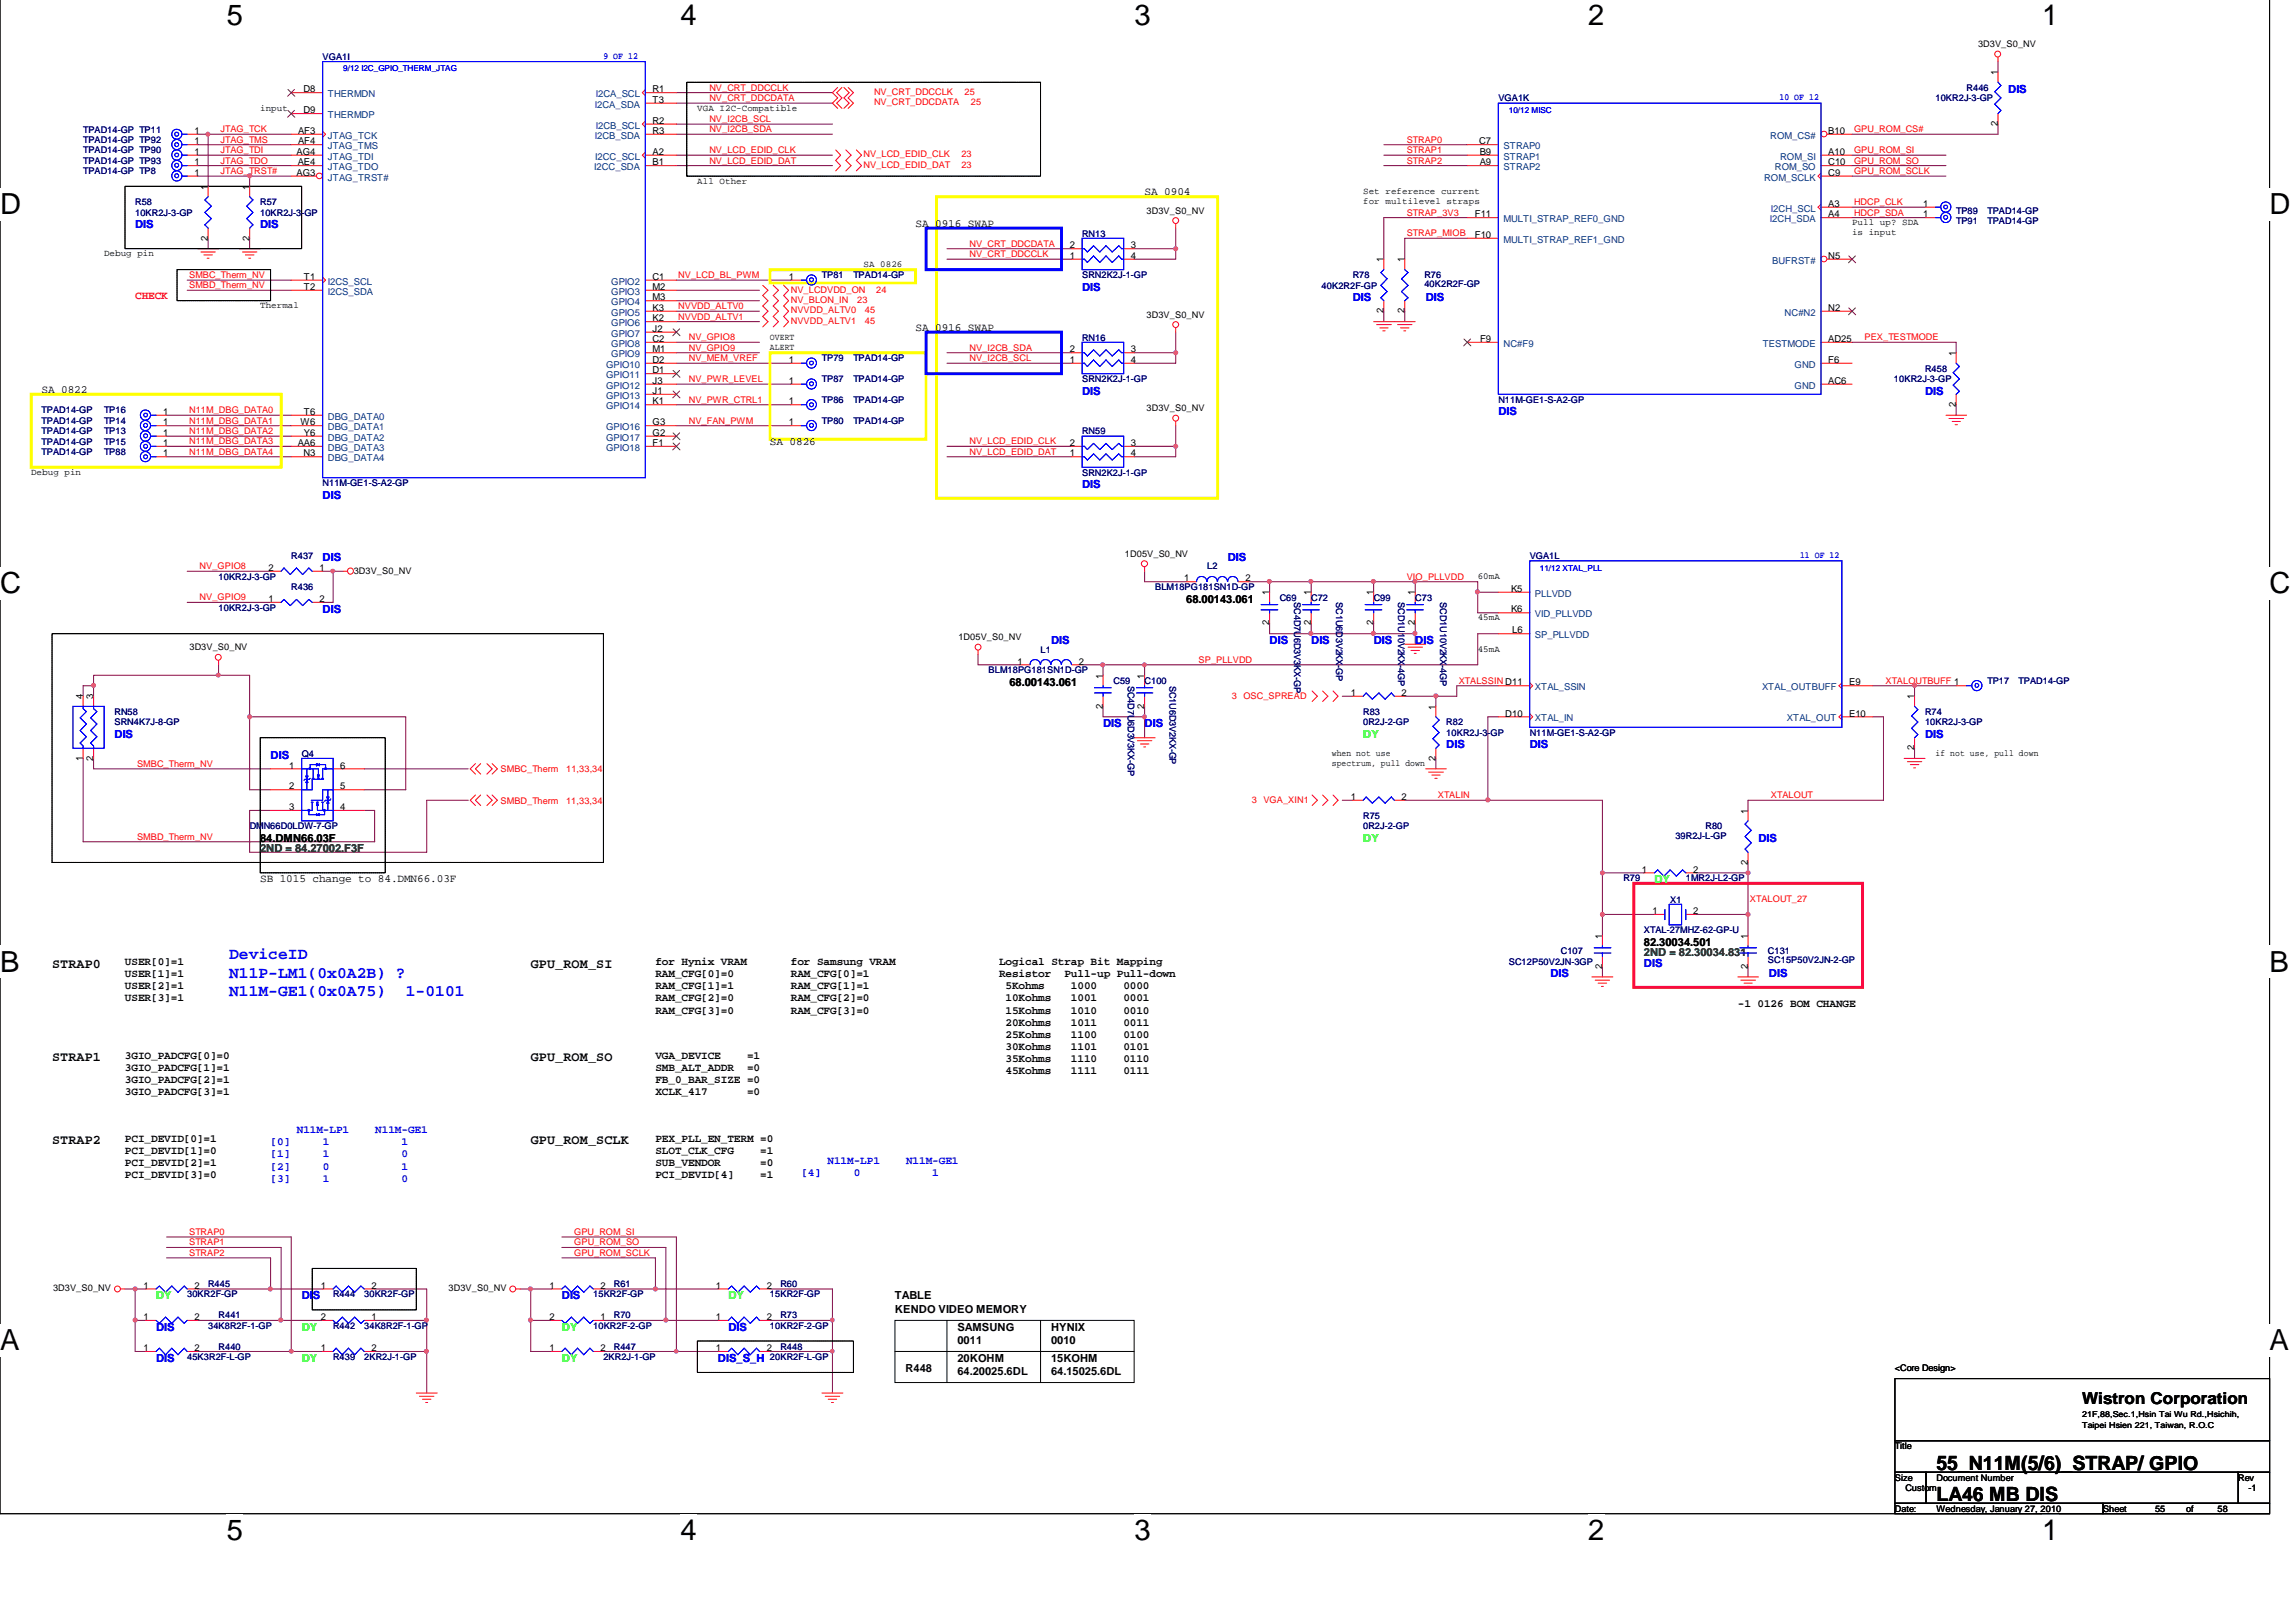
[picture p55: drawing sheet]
<svg xmlns="http://www.w3.org/2000/svg" width="297mm" height="210mm" viewBox="0 0 297 210" stroke-linecap="round" stroke-linejoin="round" font-family="sans-serif">
<defs><g id="words">
<g font-size="3.8">
<text x="29.3" y="3.3">5</text>
<text x="88.1" y="3.3">4</text>
<text x="146.8" y="3.3">3</text>
<text x="205.5" y="3.3">2</text>
<text x="264.2" y="3.3">1</text>
<text x="0" y="27.7">D</text>
<text x="293.6" y="27.7">D</text>
<text x="0" y="76.7">C</text>
<text x="293.6" y="76.7">C</text>
<text x="0" y="125.7">B</text>
<text x="293.6" y="125.7">B</text>
<text x="0" y="174.7">A</text>
<text x="293.6" y="174.7">A</text>
<text x="29.3" y="199.3">5</text>
<text x="88.1" y="199.3">4</text>
<text x="146.8" y="199.3">3</text>
<text x="205.5" y="199.3">2</text>
<text x="264.2" y="199.3">1</text>
</g>
<g font-size="2.5">
<text x="250.5" y="190.2">55_N11M(5/6)_STRAP/ GPIO</text>
<text x="250.5" y="194.2">LA46 MB DIS</text>
</g>
<g font-size="2.1" fill="#00f">
<text x="29.6" y="124.1">DeviceID</text>
<text x="29.6" y="126.5">N11P-LM1(0x0A2B) ?</text>
<text x="29.6" y="128.9">N11M-GE1(0x0A75)</text>
<text x="52.5" y="128.9">1-0101</text>
</g>
<text font-size="2.1" x="269.4" y="181.7">Wistron Corporation</text>
<g font-size="1.7">
<text x="6.7" y="125.2">STRAP0</text>
<text x="68.7" y="125.2">GPU_ROM_SI</text>
<text x="6.7" y="137.3">STRAP1</text>
<text x="68.7" y="137.3">GPU_ROM_SO</text>
<text x="6.7" y="148.1">STRAP2</text>
<text x="68.7" y="148.1">GPU_ROM_SCLK</text>
</g>
<g font-size="1.4" fill="#00f">
<text x="259.8" y="12">DIS</text>
<text x="17.5" y="29.5">DIS</text>
<text x="33.7" y="29.5">DIS</text>
<text x="140" y="37.6">DIS</text>
<text x="175" y="38.9">DIS</text>
<text x="184.4" y="38.9">DIS</text>
<text x="140" y="51.1">DIS</text>
<text x="193.8" y="53.7">DIS</text>
<text x="249" y="51.1">DIS</text>
<text x="41.7" y="64.5">DIS</text>
<text x="140" y="63.2">DIS</text>
<text x="41.7" y="72.6">DIS</text>
<text x="158.8" y="72.6">DIS</text>
<text x="41.7" y="79.3">DIS</text>
<text x="136" y="83.4">DIS</text>
<text x="164.3" y="83.4">DIS</text>
<text x="169.6" y="83.4">DIS</text>
<text x="177.7" y="83.4">DIS</text>
<text x="183.1" y="83.4">DIS</text>
<text x="14.8" y="95.5">DIS</text>
<text x="142.7" y="94.1">DIS</text>
<text x="148.1" y="94.1">DIS</text>
<text x="249" y="95.5">DIS</text>
<text x="35" y="98.2">DIS</text>
<text x="187.1" y="96.8">DIS</text>
<text x="197.9" y="96.8">DIS</text>
<text x="227.5" y="108.9">DIS</text>
<text x="212.7" y="125.1">DIS</text>
<text x="200.6" y="126.4">DIS</text>
<text x="228.9" y="126.4">DIS</text>
<text x="35" y="148.2">[0]</text>
<text x="35" y="149.8">[1]</text>
<text x="38.4" y="146.7">N11M-LP1</text>
<text x="41.8" y="148.2">1</text>
<text x="41.8" y="149.8">1</text>
<text x="48.6" y="146.7">N11M-GE1</text>
<text x="51.9" y="148.2">1</text>
<text x="51.9" y="149.8">0</text>
<text x="35" y="151.4">[2]</text>
<text x="35" y="152.9">[3]</text>
<text x="41.8" y="151.4">0</text>
<text x="41.8" y="152.9">1</text>
<text x="51.9" y="151.4">1</text>
<text x="51.9" y="152.9">0</text>
<text x="103.7" y="152.2">[4]</text>
<text x="107.1" y="150.7">N11M-LP1</text>
<text x="110.4" y="152.2">0</text>
<text x="117.2" y="150.7">N11M-GE1</text>
<text x="120.6" y="152.2">1</text>
<text x="20.2" y="172.2">DIS</text>
<text x="39" y="168.2">DIS</text>
<text x="72.7" y="168.2">DIS</text>
<text x="94.2" y="172.2">DIS</text>
<text x="20.2" y="176.2">DIS</text>
<text x="92.9" y="176.2">DIS_S_H</text>
</g>
<g font-size="1.4">
<text x="118.4" y="29.4">SA 0916 SWAP</text>
<text x="148.1" y="25.3">SA 0904</text>
<text x="118.4" y="42.8">SA 0916 SWAP</text>
<text x="5.4" y="50.9">SA 0822</text>
<text x="99.6" y="57.6">SA 0826</text>
<text x="153.5" y="78">68.00143.061</text>
<text x="130.6" y="88.7">68.00143.061</text>
<text x="33.7" y="108.9">84.DMN66.03F</text>
<text x="33.7" y="114.1">SB 1015 change to 84.DMN66.03F</text>
<text x="16.2" y="124.9">USER[0]=1</text>
<text x="84.8" y="124.9">for Hynix VRAM</text>
<text x="102.3" y="124.9">for Samsung VRAM</text>
<text x="129.2" y="124.9">Logical Strap Bit Mapping</text>
<text x="212.7" y="122.4">82.30034.501</text>
<text x="16.2" y="126.5">USER[1]=1</text>
<text x="16.2" y="128">USER[2]=1</text>
<text x="16.2" y="129.6">USER[3]=1</text>
<text x="84.8" y="126.5">RAM_CFG[0]=0</text>
<text x="84.8" y="128">RAM_CFG[1]=1</text>
<text x="84.8" y="129.6">RAM_CFG[2]=0</text>
<text x="84.8" y="131.2">RAM_CFG[3]=0</text>
<text x="102.3" y="126.5">RAM_CFG[0]=1</text>
<text x="102.3" y="128">RAM_CFG[1]=1</text>
<text x="102.3" y="129.6">RAM_CFG[2]=0</text>
<text x="102.3" y="131.2">RAM_CFG[3]=0</text>
<text x="129.2" y="126.5">Resistor</text>
<text x="130.1" y="128">5Kohms</text>
<text x="130.1" y="129.6">10Kohms</text>
<text x="130.1" y="131.2">15Kohms</text>
<text x="137.7" y="126.5">Pull-up Pull-down</text>
<text x="138.6" y="128">1000</text>
<text x="138.6" y="129.6">1001</text>
<text x="138.6" y="131.2">1010</text>
<text x="145.3" y="128">0000</text>
<text x="145.3" y="129.6">0001</text>
<text x="145.3" y="131.2">0010</text>
<text x="224.8" y="130.3">-1 0126 BOM CHANGE</text>
<text x="16.2" y="137">3GIO_PADCFG[0]=0</text>
<text x="84.8" y="137">VGA_DEVICE</text>
<text x="96.6" y="137">=1</text>
<text x="130.1" y="132.7">20Kohms</text>
<text x="130.1" y="134.3">25Kohms</text>
<text x="130.1" y="135.9">30Kohms</text>
<text x="130.1" y="137.4">35Kohms</text>
<text x="138.6" y="132.7">1011</text>
<text x="138.6" y="134.3">1100</text>
<text x="138.6" y="135.9">1101</text>
<text x="138.6" y="137.4">1110</text>
<text x="145.3" y="132.7">0011</text>
<text x="145.3" y="134.3">0100</text>
<text x="145.3" y="135.9">0101</text>
<text x="145.3" y="137.4">0110</text>
<text x="16.2" y="138.6">3GIO_PADCFG[1]=1</text>
<text x="16.2" y="140.1">3GIO_PADCFG[2]=1</text>
<text x="16.2" y="141.7">3GIO_PADCFG[3]=1</text>
<text x="84.8" y="138.6">SMB_ALT_ADDR</text>
<text x="84.8" y="140.1">FB_0_BAR_SIZE =0</text>
<text x="84.8" y="141.7">XCLK_417</text>
<text x="96.6" y="138.6">=0</text>
<text x="96.6" y="141.7">=0</text>
<text x="130.1" y="139">45Kohms</text>
<text x="138.6" y="139">1111</text>
<text x="145.3" y="139">0111</text>
<text x="16.2" y="147.8">PCI_DEVID[0]=1</text>
<text x="16.2" y="149.3">PCI_DEVID[1]=0</text>
<text x="84.8" y="147.8">PEX_PLL_EN_TERM =0</text>
<text x="84.8" y="149.3">SLOT_CLK_CFG</text>
<text x="98.3" y="149.3">=1</text>
<text x="16.2" y="150.9">PCI_DEVID[2]=1</text>
<text x="16.2" y="152.5">PCI_DEVID[3]=0</text>
<text x="84.8" y="150.9">SUB_VENDOR</text>
<text x="84.8" y="152.5">PCI_DEVID[4]</text>
<text x="98.3" y="150.9">=0</text>
<text x="98.3" y="152.5">=1</text>
<text x="115.8" y="168.2">TABLE</text>
<text x="115.8" y="169.9">KENDO VIDEO MEMORY</text>
<text x="123.9" y="172.2">SAMSUNG</text>
<text x="123.9" y="174">0011</text>
<text x="136" y="172.2">HYNIX</text>
<text x="136" y="174">0010</text>
<text x="117.1" y="177.6">R448</text>
<text x="123.9" y="176.2">20KOHM</text>
<text x="123.9" y="178">64.20025.6DL</text>
<text x="136" y="176.2">15KOHM</text>
<text x="136" y="178">64.15025.6DL</text>
</g>
<text font-size="1.4" fill="#f00" x="17.5" y="38.7">CHECK</text>
<g font-size="1.4" fill="#0f0">
<text x="176.4" y="95.5">DY</text>
<text x="176.4" y="108.9">DY</text>
<text x="214" y="114.3">DY</text>
<text x="20.2" y="168.2">DY</text>
<text x="39" y="172.2">DY</text>
<text x="72.7" y="172.2">DY</text>
<text x="94.2" y="168.2">DY</text>
<text x="39" y="176.2">DY</text>
<text x="72.7" y="176.2">DY</text>
</g>
<g font-size="1.4" fill="#008000">
<text x="33.7" y="110.3">2ND = 84.27002.F3F</text>
<text x="212.7" y="123.8">2ND = 82.30034.831</text>
</g>
<g font-size="1.2">
<text x="39.2" y="12">D8</text>
<text x="84.4" y="12">R1</text>
<text x="255.9" y="6.1">3D3V_S0_NV</text>
<text x="258.4" y="9.7" transform="rotate(-90 258.4 9.7)">1</text>
<text x="25.1" y="17.3">1</text>
<text x="33.7" y="14.3">input</text>
<text x="38.6" y="17.3">AF3</text>
<text x="39.2" y="14.7">D9</text>
<text x="84.4" y="17.3">R3</text>
<text x="84.4" y="16">R2</text>
<text x="84.4" y="13.3">T3</text>
<text x="90.2" y="14.3">VGA I2C-Compatible</text>
<text x="236.5" y="17.3">B10</text>
<text x="258.4" y="16.3" transform="rotate(-90 258.4 16.3)">2</text>
<text x="25.1" y="18.7">1</text>
<text x="25.1" y="20">1</text>
<text x="25.1" y="21.4">1</text>
<text x="25.1" y="22.7">1</text>
<text x="38.4" y="22.7">AG3</text>
<text x="38.4" y="20">AG4</text>
<text x="38.5" y="21.4">AE4</text>
<text x="38.6" y="18.7">AF4</text>
<text x="84.4" y="21.4">B1</text>
<text x="84.4" y="20">A2</text>
<text x="90.2" y="23.8">All Other</text>
<text x="191.3" y="18.7">C7</text>
<text x="191.4" y="21.4">A9</text>
<text x="191.4" y="20">B9</text>
<text x="236.5" y="22.7">C9</text>
<text x="236.5" y="21.4">C10</text>
<text x="236.5" y="20">A10</text>
<text x="26.9" y="24.5" transform="rotate(-90 26.9 24.5)">1</text>
<text x="32.3" y="24.5" transform="rotate(-90 32.3 24.5)">1</text>
<text x="148.3" y="27.7">3D3V_S0_NV</text>
<text x="176.4" y="25.1">Set reference current</text>
<text x="176.4" y="26.4">for multilevel straps</text>
<text x="190.8" y="28.1">F11</text>
<text x="236.5" y="28.1">A4</text>
<text x="236.5" y="26.8">A3</text>
<text x="239.6" y="29.1">Pull up? SDA</text>
<text x="248.8" y="28.1">1</text>
<text x="248.8" y="26.8">1</text>
<text x="13.5" y="33.2">Debug pin</text>
<text x="26.9" y="31.1" transform="rotate(-90 26.9 31.1)">2</text>
<text x="32.3" y="31.1" transform="rotate(-90 32.3 31.1)">2</text>
<text x="111.7" y="34.5">SA 0826</text>
<text x="138.4" y="33.5">1</text>
<text x="138.4" y="32.1">2</text>
<text x="146.3" y="32.1">3</text>
<text x="146.3" y="33.5">4</text>
<text x="179" y="34" transform="rotate(-90 179 34)">1</text>
<text x="181.7" y="34" transform="rotate(-90 181.7 34)">1</text>
<text x="190.8" y="30.8">F10</text>
<text x="236.5" y="33.5">N5</text>
<text x="239.6" y="30.5">is input</text>
<text x="33.7" y="39.9">Thermal</text>
<text x="39.3" y="37.5">T2</text>
<text x="39.3" y="36.2">T1</text>
<text x="84.4" y="41.6">K2</text>
<text x="84.4" y="40.2">K3</text>
<text x="84.4" y="38.9">M3</text>
<text x="84.4" y="37.5">M2</text>
<text x="84.4" y="36.2">C1</text>
<text x="102.1" y="36.2">1</text>
<text x="148.3" y="41.1">3D3V_S0_NV</text>
<text x="179" y="40.5" transform="rotate(-90 179 40.5)">2</text>
<text x="181.7" y="40.5" transform="rotate(-90 181.7 40.5)">2</text>
<text x="236.5" y="40.2">N2</text>
<text x="84.4" y="47">D2</text>
<text x="84.4" y="45.6">M1</text>
<text x="84.4" y="44.3">C2</text>
<text x="84.4" y="42.9">J2</text>
<text x="99.6" y="44">OVERT</text>
<text x="99.6" y="45.3">ALERT</text>
<text x="102.1" y="47">1</text>
<text x="138.4" y="47">1</text>
<text x="138.4" y="45.6">2</text>
<text x="146.3" y="45.6">3</text>
<text x="146.3" y="47">4</text>
<text x="191.5" y="44.3">F9</text>
<text x="236.5" y="47">F6</text>
<text x="236.5" y="44.3">AD25</text>
<text x="253" y="46.1" transform="rotate(-90 253 46.1)">1</text>
<text x="21.1" y="53.7">1</text>
<text x="39.3" y="53.7">T6</text>
<text x="84.4" y="52.3">K1</text>
<text x="84.4" y="51">J1</text>
<text x="84.4" y="49.7">J3</text>
<text x="84.4" y="48.3">D1</text>
<text x="102.1" y="52.3">1</text>
<text x="102.1" y="49.7">1</text>
<text x="148.3" y="53.2">3D3V_S0_NV</text>
<text x="236.5" y="49.7">AC6</text>
<text x="253" y="52.6" transform="rotate(-90 253 52.6)">2</text>
<text x="21.1" y="59.1">1</text>
<text x="21.1" y="57.7">1</text>
<text x="21.1" y="56.4">1</text>
<text x="21.1" y="55">1</text>
<text x="38.5" y="57.7">AA6</text>
<text x="38.9" y="55">W6</text>
<text x="39.2" y="59.1">N3</text>
<text x="39.3" y="56.4">Y6</text>
<text x="84.4" y="57.7">F1</text>
<text x="84.4" y="56.4">G2</text>
<text x="84.4" y="55">G3</text>
<text x="102.1" y="55">1</text>
<text x="138.4" y="59.1">1</text>
<text x="138.4" y="57.7">2</text>
<text x="146.3" y="57.7">3</text>
<text x="146.3" y="59.1">4</text>
<text x="4" y="61.4">Debug pin</text>
<text x="34.8" y="77.9">1</text>
<text x="34.8" y="73.9">2</text>
<text x="41.3" y="77.9">2</text>
<text x="41.3" y="73.9">1</text>
<text x="45.8" y="74.2">3D3V_S0_NV</text>
<text x="145.5" y="72.1">1D05V_S0_NV</text>
<text x="153.2" y="75.2">1</text>
<text x="161.1" y="75.2">2</text>
<text x="164.2" y="77" transform="rotate(-90 164.2 77)">1</text>
<text x="169.6" y="77" transform="rotate(-90 169.6 77)">1</text>
<text x="177.7" y="77" transform="rotate(-90 177.7 77)">1</text>
<text x="183" y="77" transform="rotate(-90 183 77)">1</text>
<text x="191.2" y="74.9">60mA</text>
<text x="195.5" y="76.6">K5</text>
<text x="124" y="82.8">1D05V_S0_NV</text>
<text x="164.2" y="80.9" transform="rotate(-90 164.2 80.9)">2</text>
<text x="169.6" y="80.9" transform="rotate(-90 169.6 80.9)">2</text>
<text x="177.7" y="80.9" transform="rotate(-90 177.7 80.9)">2</text>
<text x="183" y="80.9" transform="rotate(-90 183 80.9)">2</text>
<text x="191.2" y="80.3">45mA</text>
<text x="195.5" y="79.3">K6</text>
<text x="195.6" y="82">L6</text>
<text x="24.5" y="84.2">3D3V_S0_NV</text>
<text x="131.7" y="86">1</text>
<text x="139.6" y="86">2</text>
<text x="142.7" y="87.8" transform="rotate(-90 142.7 87.8)">1</text>
<text x="148" y="87.8" transform="rotate(-90 148 87.8)">1</text>
<text x="191.2" y="84.3">45mA</text>
<text x="239.2" y="88.7">E9</text>
<text x="10.7" y="90.5" transform="rotate(-90 10.7 90.5)">4</text>
<text x="12.1" y="90.5" transform="rotate(-90 12.1 90.5)">3</text>
<text x="142.7" y="91.7" transform="rotate(-90 142.7 91.7)">2</text>
<text x="148" y="91.7" transform="rotate(-90 148 91.7)">2</text>
<text x="174.8" y="90.1">1</text>
<text x="181.3" y="90.1">2</text>
<text x="185.7" y="91.8" transform="rotate(-90 185.7 91.8)">1</text>
<text x="194.7" y="92.7">D10</text>
<text x="239.2" y="92.7">E10</text>
<text x="247.6" y="90.5" transform="rotate(-90 247.6 90.5)">1</text>
<text x="10.7" y="98.4" transform="rotate(-90 10.7 98.4)">1</text>
<text x="12.1" y="98.4" transform="rotate(-90 12.1 98.4)">2</text>
<text x="37.4" y="99.5">1</text>
<text x="44" y="99.5">6</text>
<text x="172.3" y="97.8">when not use</text>
<text x="172.3" y="99.1">spectrum, pull down</text>
<text x="185.7" y="98.4" transform="rotate(-90 185.7 98.4)">2</text>
<text x="247.6" y="97.1" transform="rotate(-90 247.6 97.1)">2</text>
<text x="250.4" y="97.8">if not use, pull down</text>
<text x="37.4" y="102.2">2</text>
<text x="37.4" y="104.8">3</text>
<text x="44" y="104.8">4</text>
<text x="44" y="102.2">5</text>
<text x="174.8" y="103.5">1</text>
<text x="181.3" y="103.5">2</text>
<text x="226.1" y="105.3" transform="rotate(-90 226.1 105.3)">1</text>
<text x="212.4" y="112.9">1</text>
<text x="219" y="112.9">2</text>
<text x="226.1" y="111.9" transform="rotate(-90 226.1 111.9)">2</text>
<text x="213.8" y="118.3">1</text>
<text x="219" y="118.3">2</text>
<text x="207.3" y="125.4" transform="rotate(-90 207.3 125.4)">2</text>
<text x="207.3" y="121.5" transform="rotate(-90 207.3 121.5)">1</text>
<text x="226.1" y="125.4" transform="rotate(-90 226.1 125.4)">2</text>
<text x="226.1" y="121.5" transform="rotate(-90 226.1 121.5)">1</text>
<text x="6.9" y="167.1">3D3V_S0_NV</text>
<text x="18.6" y="166.8">1</text>
<text x="25.1" y="166.8">2</text>
<text x="41.5" y="166.8">1</text>
<text x="48" y="166.8">2</text>
<text x="58" y="167.1">3D3V_S0_NV</text>
<text x="71.1" y="166.8">1</text>
<text x="77.7" y="166.8">2</text>
<text x="92.6" y="166.8">1</text>
<text x="99.2" y="166.8">2</text>
<text x="18.6" y="170.8">1</text>
<text x="25.1" y="170.8">2</text>
<text x="41.5" y="170.8">2</text>
<text x="48" y="170.8">1</text>
<text x="71.1" y="170.8">2</text>
<text x="77.7" y="170.8">1</text>
<text x="92.6" y="170.8">1</text>
<text x="99.2" y="170.8">2</text>
<text x="18.6" y="174.9">1</text>
<text x="25.1" y="174.9">2</text>
<text x="41.5" y="174.9">1</text>
<text x="48" y="174.9">2</text>
<text x="71.1" y="174.9">1</text>
<text x="77.7" y="174.9">2</text>
<text x="92.6" y="174.9">1</text>
<text x="99.2" y="174.9">2</text>
<text x="245.2" y="177.5">&lt;Core Design&gt;</text>
<text x="245.2" y="187.6">Title</text>
<text x="245.2" y="191.6">Size</text>
<text x="250.5" y="191.6">Document Number</text>
<text x="289.6" y="191.6">Rev</text>
<text x="245.2" y="195.6">Date:</text>
<text x="246.5" y="193">Custom</text>
<text x="250.5" y="195.6">Wednesday, January 27, 2010</text>
<text x="272.1" y="195.6">Sheet</text>
<text x="278.8" y="195.6">55</text>
<text x="282.8" y="195.6">of</text>
<text x="286.9" y="195.6">58</text>
<text x="290.9" y="193">-1</text>
</g>
<g font-size="1.2" fill="#000080">
<text x="41.7" y="7.7">VGA1I</text>
<text x="254.4" y="11.7">R446</text>
<text x="10.8" y="17.2">TPAD14-GP TP11</text>
<text x="193.8" y="13.1">VGA1K</text>
<text x="250.4" y="13.1">10KR2J-3-GP</text>
<text x="10.8" y="18.5">TPAD14-GP TP92</text>
<text x="10.8" y="19.8">TPAD14-GP TP90</text>
<text x="10.8" y="21.2">TPAD14-GP TP93</text>
<text x="10.8" y="22.5">TPAD14-GP TP8</text>
<text x="17.5" y="26.6">R58</text>
<text x="17.5" y="27.9">10KR2J-3-GP</text>
<text x="33.7" y="26.6">R57</text>
<text x="33.7" y="27.9">10KR2J-3-GP</text>
<text x="253.1" y="29">TP91</text>
<text x="253.1" y="27.7">TP89</text>
<text x="257.1" y="29">TPAD14-GP</text>
<text x="257.1" y="27.7">TPAD14-GP</text>
<text x="106.3" y="36">TP81</text>
<text x="110.4" y="36">TPAD14-GP</text>
<text x="140" y="30.6">RN13</text>
<text x="140" y="36">SRN2K2J-1-GP</text>
<text x="175" y="36">R78</text>
<text x="184.3" y="36">R76</text>
<text x="171" y="37.4">40K2R2F-GP</text>
<text x="184.3" y="37.2">40K2R2F-GP</text>
<text x="106.3" y="46.8">TP79</text>
<text x="110.4" y="46.8">TPAD14-GP</text>
<text x="140" y="44.1">RN16</text>
<text x="5.4" y="53.5">TPAD14-GP</text>
<text x="13.5" y="53.5">TP16</text>
<text x="106.3" y="52.1">TP86</text>
<text x="106.3" y="49.5">TP87</text>
<text x="110.4" y="52.1">TPAD14-GP</text>
<text x="110.4" y="49.5">TPAD14-GP</text>
<text x="140" y="49.5">SRN2K2J-1-GP</text>
<text x="193.8" y="52.1">N11M-GE1-S-A2-GP</text>
<text x="245" y="49.5">10KR2J-3-GP</text>
<text x="249" y="48.1">R458</text>
<text x="5.4" y="58.9">TPAD14-GP</text>
<text x="5.4" y="57.5">TPAD14-GP</text>
<text x="5.4" y="56.2">TPAD14-GP</text>
<text x="5.4" y="54.8">TPAD14-GP</text>
<text x="13.5" y="58.9">TP88</text>
<text x="13.5" y="57.5">TP15</text>
<text x="13.5" y="56.2">TP13</text>
<text x="13.5" y="54.8">TP14</text>
<text x="106.3" y="54.8">TP80</text>
<text x="110.4" y="54.8">TPAD14-GP</text>
<text x="140" y="56.2">RN59</text>
<text x="41.7" y="62.9">N11M-GE1-S-A2-GP</text>
<text x="140" y="61.6">SRN2K2J-1-GP</text>
<text x="28.3" y="75">10KR2J-3-GP</text>
<text x="37.7" y="76.4">R436</text>
<text x="37.7" y="72.3">R437</text>
<text x="149.4" y="76.4">BLM18PG181SN1D-GP</text>
<text x="156.2" y="73.7">L2</text>
<text x="165.6" y="77.7">C69</text>
<text x="167.4" y="77.9" transform="rotate(90 167.4 77.9)">SC4D7U6D3V3KX-GP</text>
<text x="169.6" y="77.7">C72</text>
<text x="172.8" y="77.9" transform="rotate(90 172.8 77.9)">SC1U6D3V2KX</text>
<text x="177.7" y="77.7">C99</text>
<text x="180.9" y="77.9" transform="rotate(90 180.9 77.9)">SCD1U10V2KX</text>
<text x="183.1" y="77.7">C73</text>
<text x="186.3" y="77.9" transform="rotate(90 186.3 77.9)">SCD1U10V2KX</text>
<text x="197.9" y="72.3">VGA1L</text>
<text x="28.3" y="79.1">10KR2J-3-GP</text>
<text x="127.9" y="87.1">BLM18PG181SN1D-GP</text>
<text x="134.6" y="84.5">L1</text>
<text x="144.1" y="88.5">C59</text>
<text x="145.9" y="88.7" transform="rotate(90 145.9 88.7)">SC4D7U6D3V3KX-GP</text>
<text x="148.1" y="88.5">C100</text>
<text x="151.3" y="88.7" transform="rotate(90 151.3 88.7)">SC1U6D3V2KX-GP</text>
<text x="172.8" y="86.1" transform="rotate(90 172.8 86.1)">-GP</text>
<text x="180.9" y="86.1" transform="rotate(90 180.9 86.1)">-4GP</text>
<text x="186.3" y="86.1" transform="rotate(90 186.3 86.1)">-4GP</text>
<text x="257.1" y="88.5">TP17</text>
<text x="261.2" y="88.5">TPAD14-GP</text>
<text x="14.8" y="92.5">RN58</text>
<text x="14.8" y="93.9">SRN4K7J-8-GP</text>
<text x="176.4" y="92.5">R83</text>
<text x="176.4" y="93.9">0R2J-2-GP</text>
<text x="187.1" y="93.9">R82</text>
<text x="187.1" y="95.2">10KR2J-3-GP</text>
<text x="197.9" y="95.2">N11M-GE1-S-A2-GP</text>
<text x="249" y="92.5">R74</text>
<text x="249" y="93.9">10KR2J-3-GP</text>
<text x="39" y="97.9">Q4</text>
<text x="32.3" y="107.3">DMN66D0LDW-7-GP</text>
<text x="176.4" y="106">R75</text>
<text x="176.4" y="107.3">0R2J-2-GP</text>
<text x="220.6" y="107.3">R80</text>
<text x="216.7" y="108.6">39R2J-L-GP</text>
<text x="210" y="114.1">R79</text>
<text x="216.1" y="116.9">X1</text>
<text x="218.1" y="114.1">1MR2J-L2-GP</text>
<text x="195.2" y="124.9">SC12P50V2JN-3GP</text>
<text x="201.9" y="123.5">C107</text>
<text x="212.7" y="120.8">XTAL-27MHZ-62-GP-U</text>
<text x="228.7" y="123.5">C131</text>
<text x="228.7" y="124.7">SC15P50V2JN-2-GP</text>
<text x="24.2" y="167.9">30KR2F-GP</text>
<text x="26.9" y="166.6">R445</text>
<text x="43.1" y="167.9">R444</text>
<text x="47.1" y="167.9">30KR2F-GP</text>
<text x="76.8" y="167.9">15KR2F-GP</text>
<text x="79.4" y="166.6">R61</text>
<text x="99.6" y="167.9">15KR2F-GP</text>
<text x="101" y="166.6">R60</text>
<text x="26.9" y="172">34K8R2F-1-GP</text>
<text x="28.3" y="170.6">R441</text>
<text x="43.1" y="172">R442</text>
<text x="47.1" y="172">34K8R2F-1-GP</text>
<text x="76.8" y="172">10KR2F-2-GP</text>
<text x="79.4" y="170.6">R70</text>
<text x="99.6" y="172">10KR2F-2-GP</text>
<text x="101" y="170.6">R73</text>
<text x="24.2" y="176">45K3R2F-L-GP</text>
<text x="28.3" y="174.6">R440</text>
<text x="43.1" y="176">R439</text>
<text x="47.1" y="176">2KR2J-1-GP</text>
<text x="78.1" y="176">2KR2J-1-GP</text>
<text x="79.4" y="174.6">R447</text>
<text x="99.6" y="176">20KR2F-L-GP</text>
<text x="101" y="174.6">R448</text>
</g>
<g font-size="1.2" fill="#00f">
<text x="78.1" y="7.6">9 OF 12</text>
<text x="230.2" y="13">10 OF 12</text>
<text x="232.9" y="72.2">11 OF 12</text>
</g>
<g font-size="1.2" fill="#f00">
<text x="91.8" y="11.7">NV_CRT_DDCCLK</text>
<text x="28.5" y="17.1">JTAG_TCK</text>
<text x="91.8" y="13.1">NV_CRT_DDCDATA</text>
<text x="91.8" y="15.8">NV_I2CB_SCL</text>
<text x="91.8" y="17.1">NV_I2CB_SDA</text>
<text x="113.1" y="13.6">NV_CRT_DDCDATA</text>
<text x="113.1" y="12.3">NV_CRT_DDCCLK</text>
<text x="124.8" y="12.3">25</text>
<text x="125.6" y="13.6">25</text>
<text x="239.9" y="17.1">GPU_ROM_CS#</text>
<text x="28.5" y="22.5">JTAG_TRST#</text>
<text x="28.5" y="18.5">JTAG_TMS</text>
<text x="28.5" y="19.8">JTAG_TDI</text>
<text x="28.5" y="21.2">JTAG_TDO</text>
<text x="91.8" y="19.8">NV_LCD_EDID_CLK</text>
<text x="91.8" y="21.2">NV_LCD_EDID_DAT</text>
<text x="111.7" y="20.4">NV_LCD_EDID_CLK</text>
<text x="111.7" y="21.7">NV_LCD_EDID_DAT</text>
<text x="124.4" y="20.4">23</text>
<text x="124.4" y="21.7">23</text>
<text x="182" y="18.5">STRAP0</text>
<text x="182" y="19.8">STRAP1</text>
<text x="182" y="21.2">STRAP2</text>
<text x="239.9" y="21.2">GPU_ROM_SO</text>
<text x="239.9" y="22.5">GPU_ROM_SCLK</text>
<text x="239.9" y="19.8">GPU_ROM_SI</text>
<text x="182" y="27.9">STRAP_3V3</text>
<text x="239.9" y="27.9">HDCP_SDA</text>
<text x="239.9" y="26.6">HDCP_CLK</text>
<text x="24.5" y="36">SMBC_Therm_NV</text>
<text x="87.8" y="36">NV_LCD_BL_PWM</text>
<text x="125.4" y="33.3">NV_CRT_DDCCLK</text>
<text x="125.4" y="31.9">NV_CRT_DDCDATA</text>
<text x="182" y="30.6">STRAP_MIOB</text>
<text x="24.5" y="37.3">SMBD_Therm_NV</text>
<text x="87.8" y="40">NVVDD_ALTV0</text>
<text x="87.8" y="41.4">NVVDD_ALTV1</text>
<text x="102.3" y="37.9">NV_LCDVDD_ON</text>
<text x="102.3" y="39.2">NV_BLON_IN</text>
<text x="102.3" y="40.6">NVVDD_ALTV0</text>
<text x="102.3" y="41.9">NVVDD_ALTV1</text>
<text x="110.9" y="39.2">23</text>
<text x="111.9" y="40.6">45</text>
<text x="111.9" y="41.9">45</text>
<text x="113.4" y="37.9">24</text>
<text x="89.1" y="45.4">NV_GPIO9</text>
<text x="89.1" y="46.8">NV_MEM_VREF</text>
<text x="89.1" y="44">NV_GPIO8</text>
<text x="125.4" y="46.8">NV_I2CB_SCL</text>
<text x="125.4" y="45.4">NV_I2CB_SDA</text>
<text x="241.2" y="44">PEX_TESTMODE</text>
<text x="24.5" y="53.5">N11M_DBG_DATA0</text>
<text x="89.1" y="49.5">NV_PWR_LEVEL</text>
<text x="89.1" y="52.1">NV_PWR_CTRL1</text>
<text x="24.5" y="54.8">N11M_DBG_DATA1</text>
<text x="24.5" y="56.2">N11M_DBG_DATA2</text>
<text x="24.5" y="57.5">N11M_DBG_DATA3</text>
<text x="24.5" y="58.9">N11M_DBG_DATA4</text>
<text x="89.1" y="54.8">NV_FAN_PWM</text>
<text x="125.4" y="57.5">NV_LCD_EDID_CLK</text>
<text x="125.4" y="58.9">NV_LCD_EDID_DAT</text>
<text x="25.8" y="77.7">NV_GPIO9</text>
<text x="25.8" y="73.7">NV_GPIO8</text>
<text x="182" y="75">VIO_PLLVDD</text>
<text x="155.1" y="85.8">SP_PLLVDD</text>
<text x="188.7" y="88.5">XTALSSIN D11</text>
<text x="243.9" y="88.5">XTALOUTBUFF 1</text>
<text x="159.4" y="90.4">3 OSC_SPREAD</text>
<text x="17.7" y="99.2">SMBC_Therm_NV</text>
<text x="64.8" y="99.9">SMBC_Therm</text>
<text x="73.2" y="99.9">11,33,34</text>
<text x="64.8" y="104">SMBD_Therm</text>
<text x="73.2" y="104">11,33,34</text>
<text x="162" y="103.9">3 VGA_XIN1</text>
<text x="186" y="103.3">XTALIN</text>
<text x="229.1" y="103.3">XTALOUT</text>
<text x="17.7" y="108.7">SMBD_Therm_NV</text>
<text x="226.4" y="116.8">XTALOUT_27</text>
<text x="24.5" y="161.2">STRAP1</text>
<text x="24.5" y="159.8">STRAP0</text>
<text x="74.3" y="161.2">GPU_ROM_SO</text>
<text x="74.3" y="159.8">GPU_ROM_SI</text>
<text x="24.5" y="162.5">STRAP2</text>
<text x="74.3" y="162.5">GPU_ROM_SCLK</text>
</g>
<g font-size="1.2" fill="#004080">
<text x="42.4" y="18">JTAG_TCK</text>
<text x="42.4" y="15.3">THERMDP</text>
<text x="42.4" y="12.6">THERMDN</text>
<text x="77" y="18">I2CB_SDA</text>
<text x="77" y="13.9">I2CA_SDA</text>
<text x="77.1" y="16.7">I2CB_SCL</text>
<text x="77.1" y="12.6">I2CA_SCL</text>
<text x="229" y="18">ROM_CS#</text>
<text x="42.4" y="23.4">JTAG_TRST#</text>
<text x="42.4" y="22">JTAG_TDO</text>
<text x="42.4" y="20.7">JTAG_TDI</text>
<text x="42.4" y="19.3">JTAG_TMS</text>
<text x="76.9" y="22">I2CC_SDA</text>
<text x="77" y="20.7">I2CC_SCL</text>
<text x="194.5" y="22">STRAP2</text>
<text x="194.5" y="20.7">STRAP1</text>
<text x="194.5" y="19.3">STRAP0</text>
<text x="228.2" y="23.4">ROM_SCLK</text>
<text x="229.6" y="22">ROM_SO</text>
<text x="230.3" y="20.7">ROM_SI</text>
<text x="194.5" y="28.8">MULTI_STRAP_REF0_GND</text>
<text x="229" y="28.8">I2CH_SDA</text>
<text x="229.1" y="27.4">I2CH_SCL</text>
<text x="194.5" y="31.4">MULTI_STRAP_REF1_GND</text>
<text x="229.3" y="34.1">BUFRST#</text>
<text x="42.4" y="38.2">I2CS_SDA</text>
<text x="42.4" y="36.8">I2CS_SCL</text>
<text x="79.1" y="40.9">GPIO5</text>
<text x="79.1" y="39.5">GPIO4</text>
<text x="79.1" y="38.2">GPIO3</text>
<text x="79.1" y="36.8">GPIO2</text>
<text x="230.9" y="40.9">NC#N2</text>
<text x="78.4" y="47.6">GPIO10</text>
<text x="79.1" y="46.2">GPIO9</text>
<text x="79.1" y="44.9">GPIO8</text>
<text x="79.1" y="43.6">GPIO7</text>
<text x="79.1" y="42.2">GPIO6</text>
<text x="194.5" y="44.9">NC#F9</text>
<text x="228" y="44.9">TESTMODE</text>
<text x="232.2" y="47.6">GND</text>
<text x="78.4" y="53">GPIO14</text>
<text x="78.4" y="51.6">GPIO13</text>
<text x="78.4" y="50.3">GPIO12</text>
<text x="78.4" y="49">GPIO11</text>
<text x="232.2" y="50.3">GND</text>
<text x="42.4" y="59.7">DBG_DATA4</text>
<text x="42.4" y="58.3">DBG_DATA3</text>
<text x="42.4" y="57">DBG_DATA2</text>
<text x="42.4" y="55.7">DBG_DATA1</text>
<text x="42.4" y="54.3">DBG_DATA0</text>
<text x="78.4" y="58.3">GPIO18</text>
<text x="78.4" y="57">GPIO17</text>
<text x="78.4" y="55.7">GPIO16</text>
<text x="198.6" y="77.2">PLLVDD</text>
<text x="198.6" y="82.6">SP_PLLVDD</text>
<text x="198.6" y="79.9">VID_PLLVDD</text>
<text x="198.6" y="89.3">XTAL_SSIN</text>
<text x="228" y="89.3">XTAL_OUTBUFF</text>
<text x="198.6" y="93.4">XTAL_IN</text>
<text x="231.2" y="93.4">XTAL_OUT</text>
</g>
<g font-size="1.1" fill="#00f">
<text x="44.4" y="9.2">9/12 II2C_GPIO_THERM_JTAG</text>
<text x="44.4" y="9.2">9/12 2C_GPIO_THERM_JTAG</text>
<text x="195.2" y="14.6">10/12 MISC</text>
<text x="199.2" y="73.8">11/12 XTAL_PLL</text>
</g>
<g font-size="1.1">
<text x="269.4" y="183.4">21F,88,Sec.1,Hsin Tai Wu Rd.,Hsichih,</text>
<text x="269.4" y="184.8">Taipei Hsien 221, Taiwan, R.O.C</text>
</g>
</g></defs>
<path d="M0 -.1v196h293.6v-196" fill="none" stroke="#000" stroke-width=".13"/>
<g fill="#fff">
<path d="M29.3 -.1h2.2v4.2h-2.2z"/>
<path d="M29.3 195.9h2.2v4.2h-2.2z"/>
<path d="M88.1 -.1h2.1v4.2h-2.1z"/>
<path d="M88.1 195.9h2.1v4.2h-2.1z"/>
<path d="M146.8 -.1h2.1v4.2h-2.1z"/>
<path d="M146.8 195.9h2.1v4.2h-2.1z"/>
<path d="M205.5 -.1h2.1v4.2h-2.1z"/>
<path d="M205.5 195.9h2.1v4.2h-2.1z"/>
<path d="M264.2 -.1h2.1v4.2h-2.1z"/>
<path d="M264.2 195.9h2.1v4.2h-2.1z"/>
<path d="M0 24.4h2.8v4.2h-2.8z"/>
<path d="M293.6 24.4h2.8v4.2h-2.8z"/>
<path d="M0 73.3h2.8v4.3h-2.8z"/>
<path d="M293.6 73.3h2.8v4.3h-2.8z"/>
<path d="M0 122.4h2.5v4.2h-2.5z"/>
<path d="M293.6 122.4h2.6v4.2h-2.6z"/>
<path d="M0 171.3h2.5v4.3h-2.5z"/>
<path d="M293.6 171.3h2.6v4.3h-2.6z"/>
</g>
<g fill="none" stroke="#800040" stroke-width=".13">
<path d="M25.6 17.4h12.1M25.6 18.7h12.1M26.9 17.4v6.7M87.5 13.3h20.2M87.5 12h20.2M87.5 17.4h20.2M87.5 16.1h20.2M179 18.7h10.8M258.5 16.1v1.3h-18.9M258.5 8v1.3M24.2 36.3h13.5M24.2 37.6h13.5"/>
<path d="M25.6 20.1h12.1M25.6 21.4h12.1M25.6 22.8h12.1M26.9 30.8v1.4M32.3 22.8v1.3M32.3 30.8v1.4M87.5 36.3h14.8M87.5 37.6h10.8M87.5 20.1h20.2M87.5 21.4h20.2M87.5 38.9h10.8M122.5 32.2h16.1"/>
<path d="M122.5 33.5h16.1M146.7 32.2h5.4M152.1 29.5v4h-5.4M179 20.1h10.8M179 21.4h10.8M189.8 30.8h-8.1v2.7M189.8 28.2h-10.8v5.3M239.6 28.2h9.4M239.6 20.1h12.2M239.6 21.4h12.2M239.6 22.8h12.2M239.6 26.8h9.4"/>
<path d="M21.5 53.7h16.2M21.5 55.1h16.2M21.5 56.4h16.2M21.5 57.8h16.2M21.5 59.1h16.2M87.5 44.3h10.8M87.5 40.3h10.8M87.5 45.6h10.8M87.5 41.6h10.8M87.5 47h14.8M87.5 55.1h14.8M87.5 49.7h14.8"/>
<path d="M87.5 52.4h14.8M122.5 45.6h16.1M122.5 47h16.1M122.5 57.8h16.1M122.5 59.1h16.1M146.7 45.6h5.4M146.7 57.8h5.4M152.1 43v4h-5.4M152.1 55.1v4h-5.4M179 40.3v1.3M181.7 40.3v1.3M239.6 44.3h13.5v1.3"/>
<path d="M253.1 52.4v1.3M24.2 77.9h10.8M24.2 73.9h10.8M41.7 73.9h2.7M43.1 73.9v4h-1.4M148.1 73.9v1.4h5.4M161.5 75.3h29.7v4h2.6M164.3 75.3v1.3M169.6 75.3v1.3M177.7 75.3v1.3M183.1 75.3v1.3M191.2 76.6h2.6"/>
<path d="M10.8 98.1v10.8h37.7v-4h-1.4M12.1 88.7h-1.3v1.4M12.1 90.1v-2.7h20.2v14.8h2.7M12.1 98.1v1.4h22.9M28.3 86v1.4M32.3 92.8h20.2v9.4h-5.4M47.1 99.5h13.5M126.5 84.7v1.3h5.4M142.7 91.4v1.4h5.4M142.7 86v1.4M148.1 86v1.4M148.1 91.4v4.1"/>
<path d="M164.3 80.7v1.3h18.8M169.6 80.7v1.3M173.7 90.1h1.3M177.7 80.7v1.3M183.1 80.7v2.7M185.8 90.1v1.3M185.8 98.1v1.4M193.8 92.8h-1.3v10.8M193.8 88.7h-5.3v1.4h-6.8M193.8 82h-2.6v4h-51.2M242.3 92.8h1.4v10.8h-17.6v1.3M242.3 88.7h10.8"/>
<path d="M247.7 88.7v1.4M247.7 96.8v1.3M60.6 103.6h-5.4v6.7h-22.9v-5.4h2.7M173.7 103.6h1.3M181.7 103.6h25.6v17.4M207.3 113h5.4M207.3 118.3h6.7M219.4 113h6.7M219.4 118.3h6.7M226.1 111.6v9.4M207.3 125.1v1.3M226.1 125.1v1.3"/>
<path d="M16.2 166.8h2.6M17.5 166.8v8.1h1.3M17.5 170.9h1.3M21.5 162.8h13.5v4M21.5 161.4h14.9v9.5M21.5 160.1h16.2v14.8M25.6 166.8h16.1M25.6 174.9h16.1M25.6 170.9h16.1M48.5 166.8h6.7v13.5M48.5 174.9h6.7M48.5 170.9h6.7"/>
<path d="M67.3 166.8h4M68.7 166.8v8.1h2.6M68.7 170.9h2.6M72.7 162.8h12.1v4M72.7 161.4h13.4v9.5M72.7 160.1h14.8v14.8M78.1 166.8h14.8M78.1 174.9h14.8M78.1 170.9h14.8M99.6 166.8h8.1v13.5M99.6 174.9h8.1M99.6 170.9h8.1"/>
</g>
<g fill="#f0f" stroke="#f0f" stroke-width=".13">
<path d="M147.9 85.8h.1l.3 .1-.1 .3-.2 .1-.1-.1z" fill-rule="evenodd"/>
<path d="M147.9 92.6l.1-.1 .3 .1-.1 .3-.2 .1-.1-.1z" fill-rule="evenodd"/>
<path d="M26.7 17.2l.2-.1 .2 .1v.3l-.2 .1-.2-.1z" fill-rule="evenodd"/>
<path d="M87.3 174.7h.3l.1 .2-.1 .1-.1 .1-.2-.1z" fill-rule="evenodd"/>
<path d="M107.5 174.7h.3l.1 .2-.1 .1-.1 .1-.2-.1z" fill-rule="evenodd"/>
<path d="M107.5 170.6h.2l.2 .1-.1 .3-.1 .1-.2-.1z" fill-rule="evenodd"/>
<circle cx="192.5" cy="103.5" r=".26"/>
<circle cx="183" cy="75.2" r=".26"/>
<circle cx="185.8" cy="90.1" r=".26"/>
<circle cx="177.7" cy="82" r=".26"/>
<circle cx="169.6" cy="82" r=".26"/>
<circle cx="164.2" cy="75.2" r=".26"/>
<circle cx="191.1" cy="76.6" r=".26"/>
<circle cx="177.7" cy="75.2" r=".26"/>
<circle cx="169.6" cy="75.2" r=".26"/>
<circle cx="142.7" cy="86" r=".26"/>
<circle cx="183" cy="82" r=".26"/>
<circle cx="12.1" cy="88.7" r=".26"/>
<circle cx="28.2" cy="87.4" r=".25"/>
<circle cx="32.3" cy="92.8" r=".26"/>
<circle cx="32.3" cy="22.7" r=".26"/>
<circle cx="43.1" cy="73.9" r=".25"/>
<circle cx="35" cy="166.8" r=".26"/>
<circle cx="84.8" cy="166.8" r=".26"/>
<circle cx="55.2" cy="174.9" r=".25"/>
<circle cx="68.6" cy="170.8" r=".26"/>
<circle cx="68.6" cy="166.8" r=".26"/>
<circle cx="36.3" cy="170.8" r=".26"/>
<circle cx="37.7" cy="174.9" r=".25"/>
<circle cx="86.1" cy="170.8" r=".26"/>
<circle cx="55.2" cy="170.8" r=".26"/>
<circle cx="17.5" cy="170.8" r=".26"/>
<circle cx="17.5" cy="166.8" r=".26"/>
<circle cx="247.7" cy="88.7" r=".26"/>
<circle cx="207.3" cy="118.3" r=".26"/>
<circle cx="226.1" cy="118.3" r=".26"/>
<circle cx="207.3" cy="113" r=".26"/>
<circle cx="226.1" cy="113" r=".26"/>
<circle cx="152.1" cy="32.2" r=".26"/>
<circle cx="152.1" cy="45.7" r=".26"/>
<circle cx="152.1" cy="57.8" r=".26"/>
</g>
<g fill="none" stroke="#f00" stroke-width=".13">
<path d="M24.2 18.7h1.4M108.1 19.4l.7 .7-.7 .7 .7 .6-.7 .7M108.4 11.3l-.7 .7 .7 .7-.7 .6 .7 .7M108.9 11.3l-.7 .7 .7 .7-.7 .6 .7 .7M109.2 11.3l.7 .7-.7 .7 .7 .6-.7 .7M109.4 19.4l.7 .7-.7 .7 .7 .6-.7 .7M109.7 11.3l.7 .7-.7 .7 .7 .6-.7 .7M110.8 19.4l.7 .7-.7 .7 .7 .6-.7 .7M189.8 18.7h4M258.5 7.4v.6M258.5 9.3v1.3M258.5 14.7v1.4"/>
<path d="M24.2 20.1h1.4M24.2 21.4h1.4M25.6 32.2h2.7M26 32.6h1.9M26.4 33h1.1M26.8 33.4h.3M30.9 32.2h2.8M31.4 32.6h1.8M31.7 33h1.2M32.2 33.4h.2M98.7 36.9l.7 .7-.7 .6 .7 .7-.7 .7 .7 .7-.7 .7 .7 .6-.7 .7M100 36.9l.7 .7-.7 .6 .7 .7-.7 .7 .7 .7-.7 .7 .7 .6-.7 .7"/>
<path d="M101.4 36.9l.6 .7-.6 .6 .6 .7-.6 .7 .6 .7-.6 .7 .6 .6-.6 .7M138.6 32.2h1.4M138.6 33.5h1.4M145.4 32.2h1.3M145.4 33.5h1.3M152.1 29v.5M189.8 20.1h4M189.8 21.4h4M189.8 30.8h4M189.8 28.2h4M152.1 42.4v.6M152.1 54.5v.6"/>
<path d="M177.7 41.6h5.4M178.1 42h1.9M178.5 42.4h1.1M178.9 42.8h.3M180.8 42h1.9M181.2 42.4h1.1M181.6 42.8h.3M189.8 44.3h4M235.6 44.3h4M235.6 49.7h4M235.6 47h4M235.6 40.3h4"/>
<path d="M251.8 53.7h2.6M252.1 54.2h1.9M252.6 54.5h1M252.9 55h.3M35 77.9h1.4M40.4 77.9h1.3M44.4 73.9h.6M148.1 73.4v.5M183.1 76.6v1.3M183.1 79.3v1.4M28.3 85.5v.5M61.5 98.8l-.7 .7 .7 .7"/>
<path d="M62.2 98.8l-.7 .7 .7 .7M63 98.8l.7 .7-.7 .7M63.7 98.8l.6 .7-.6 .7M126.5 84.2v.5M146.7 95.5h2.7M147.2 95.9h1.8M147.5 96.3h1.1M148 96.7h.2M169.8 89.4l.6 .7-.6 .7M171.1 89.4l.7 .7-.7 .7M172.5 89.4l.6 .7-.6 .7M181.7 83.4h2.7"/>
<path d="M182.2 83.7h1.8M182.5 84.2h1.1M183 84.6h.2M184.4 99.5h2.7M184.8 99.9h1.9M246.3 98.1h2.7M246.8 98.6h1.8M247.1 98.9h1.1M247.6 99.4h.2M61.5 102.9l-.7 .7 .7 .6M62.2 102.9l-.7 .7 .7 .6M63 102.9l.7 .7-.7 .6"/>
<path d="M63.7 102.9l.6 .7-.6 .6M169.8 102.9l.6 .7-.6 .6M171.1 102.9l.7 .7-.7 .6M172.5 102.9l.6 .7-.6 .6M185.3 100.3h1M185.6 100.7h.3M214 118.3h1.4M218.1 118.3h1.3M206 126.4h2.7M206.4 126.8h1.8M206.8 127.2h1.1M207.2 127.6h.2"/>
<path d="M224.8 126.4h2.7M225.2 126.8h1.9M225.6 127.2h1.1M226 127.6h.3M15.6 166.8h.6M41.7 166.8h1.4M47.1 166.8h1.4M66.8 166.8h.5M71.3 170.9h1.4M76.8 170.9h1.3M92.9 166.8h1.3M98.3 166.8h1.3"/>
<path d="M53.8 180.3h2.8M54.3 180.7h1.8M54.7 181.1h1.1M55.1 181.5h.2M106.3 180.3h2.8M106.8 180.7h1.8M107.1 181.1h1.1M107.6 181.5h.2"/>
<circle cx="258.4" cy="7" r=".38"/>
<circle cx="152.1" cy="28.5" r=".38"/>
<circle cx="152.1" cy="54.1" r=".38"/>
<circle cx="152.1" cy="42" r=".38"/>
<circle cx="45.3" cy="73.9" r=".39"/>
<circle cx="148.1" cy="72.9" r=".39"/>
<circle cx="28.2" cy="85.1" r=".38"/>
<circle cx="126.5" cy="83.7" r=".38"/>
<circle cx="15.2" cy="166.8" r=".38"/>
<circle cx="66.3" cy="166.8" r=".38"/>
</g>
<g fill="none" stroke="#000" stroke-width=".13">
<path d="M88.9 10.6h45.7v12.2h-45.7zM16.2 24.1h22.8v8.1h-22.8zM22.9 34.9h12.1v4h-12.1zM6.7 82h71.4v29.6h-71.4zM33.7 95.5h16.1v17.5h-16.1zM40.4 164.1h13.4v5.4h-13.4zM90.2 173.5h20.2v4.1h-20.2zM115.8 170.9h30.9v8h-30.9zM115.8 174.9h30.9M122.5 170.9v8M134.6 170.9v8M245.2 178.4h48.4v8.1h-48.4z"/>
<path d="M245.2 186.5h48.4v4h-48.4zM245.2 190.5h4v4h-4zM245.2 194.5h26.9v1.4h-26.9zM249.2 190.5h40.4v4h-40.4zM272.1 194.5h21.5v1.4h-21.5zM289.6 190.5h4v4h-4z"/>
</g>
<path d="M99.6 34.9h18.8v1.7h-18.8zM121.2 25.5h36.3v39h-36.3zM4 51h32.4v9.5h-32.4zM99.6 45.6h20.2v11.2h-20.2z" fill="none" stroke="#ff0" stroke-width=".38"/>
<path d="M119.8 29.5h17.5v5.4h-17.5zM119.8 43h17.5v5.4h-17.5z" fill="none" stroke="#00f" stroke-width=".38"/>
<path d="M211.4 114.3h29.6v13.5h-29.6z" fill="none" stroke="#f00" stroke-width=".38"/>
<g fill="none" stroke="#00f" stroke-width=".13">
<path d="M23.6 18.7h.6M258.5 10.6l.4 .5-.8 .8 .8 .8-.8 .8 .8 .8-.4 .4M23.6 20.1h.6M23.6 21.4h.6M140 30.8h5.4v4.1h-5.4zM140 33.5h.3l.4 .5 .8-.9 .8 .9 .8-.9 .8 .9 .8-.9 .4 .4h.3M140 32.2h.3l.4 .4 .8-.8 .8 .8 .8-.8 .8 .8 .8-.8 .4 .4h.3M36.4 77.9l.3-.3 .8 .8 .9-.8 .8 .8 .8-.8 .4 .3M182 78.2h2.1M182 78.9h2.1M183.1 77.9v.3M183.1 78.9v.4"/>
<path d="M215.4 117.7v1.3M215.9 117h1.7v2.7h-1.7zM218.1 117.7v1.3M43.1 166.8l.4-.4 .8 .8 .8-.8 .8 .8 .8-.8 .4 .4M72.7 170.9l.4 .4 .8-.9 .8 .9 .8-.9 .8 .9 .5-.4M94.2 166.8l.5-.4 .8 .8 .8-.8 .8 .8 .8-.8 .4 .4"/>
<circle cx="22.9" cy="18.7" r=".26"/>
<circle cx="22.9" cy="18.7" r=".66"/>
<circle cx="22.9" cy="21.4" r=".26"/>
<circle cx="22.9" cy="20" r=".25"/>
<circle cx="22.9" cy="20.1" r=".66"/>
<circle cx="22.9" cy="21.4" r=".66"/>
</g>
<path d="M239.2 39.8l.9 .9M240 39.8l-.9 .9M189.4 43.9l.9 .9M190.2 43.9l-.8 .9" fill="none" stroke="#804000" stroke-width=".13"/>
<circle cx="236" cy="33.5" r=".37" fill="#fff" stroke="#f00" stroke-width=".13"/>
<path d="M235.6 28.2h4M235.6 26.4l-.4 .4 .4 .4M235.6 26.8h4M235.6 22.4l-.4 .4 .4 .4M235.6 22.8h4M235.6 21.4h4M235.6 20.1h4M236.4 33.5h3.2" fill="none" stroke="#f00" stroke-width=".13"/>
<path d="M239.2 33.1l.9 .9M240 33.1l-.9 .9" fill="none" stroke="#804000" stroke-width=".13"/>
<circle cx="236" cy="17.3" r=".37" fill="#fff" stroke="#f00" stroke-width=".13"/>
<g fill="none" stroke="#f00" stroke-width=".13">
<path d="M24.2 17.4h1.4M236.4 17.4h3.2M24.2 22.8h1.4M26.9 24.1v1.4M26.9 29.5v1.3M32.3 24.1v1.4M32.3 29.5v1.3M37.7 36.3h4M37.7 37.6h4M41.7 35.9l.4 .4-.4 .3M102.3 36.3h1.4M179 33.5v1.4"/>
<path d="M179 38.9v1.4M181.7 33.5v1.4M181.7 38.9v1.4M249 28.2h1.4M249 26.8h1.4M20.2 59.1h1.3M20.2 53.7h1.3M20.2 57.8h1.3M20.2 56.4h1.3M20.2 55.1h1.3M37.7 59.1h4M37.7 53.7h4"/>
<path d="M37.7 57.8h4M37.7 56.4h4M37.7 55.1h4M102.3 47h1.4M102.3 55.1h1.4M102.3 52.4h1.4M138.6 47h1.4M138.6 45.6h1.4M145.4 47h1.3M145.4 45.6h1.3M35 73.9h1.4M40.4 73.9h1.3"/>
<path d="M153.5 75.3h1.3M160.2 75.3h1.3M164.3 76.6v1.3M164.3 79.3v1.4M169.6 76.6v1.3M169.6 79.3v1.4M193.8 79.3h4.1M193.8 76.6h4.1M10.8 90.1v1.3M10.8 96.8v1.3M12.1 90.1v1.3M12.1 96.8v1.3"/>
<path d="M35 99.5h4M43.1 99.5h4M142.7 87.4v1.3M142.7 90.1v1.3M185.8 91.4v1.4M185.8 96.8v1.3M193.8 88.7h4.1M193.8 82h4.1M193.8 92.8h4.1M197.9 88.4l.4 .3-.4 .4M197.9 92.4l.4 .4-.4 .3M238.3 88.7h4"/>
<path d="M238.3 92.4l-.4 .4 .4 .3M238.3 92.8h4M238.3 88.4l-.4 .3 .4 .4M247.7 90.1v1.3M247.7 95.5v1.3M35 102.2h4M35 104.9h4M43.1 102.2h4M43.1 104.9h4M175 103.6h1.4M180.4 103.6h1.3M226.1 104.9v1.3"/>
<path d="M226.1 110.3v1.3M207.3 121v1.4M207.3 123.8v1.3M226.1 121v1.4M226.1 123.8v1.3M18.8 174.9h1.4M18.8 166.8h1.4M18.8 170.9h1.4M24.2 174.9h1.4M24.2 166.8h1.4M24.2 170.9h1.4M41.7 174.9h1.4"/>
<path d="M47.1 174.9h1.4M71.3 174.9h1.4M71.3 166.8h1.4M76.8 174.9h1.3M76.8 166.8h1.3M92.9 170.9h1.3M98.3 170.9h1.3"/>
</g>
<g fill="none" stroke="#00f" stroke-width=".13">
<path d="M23.6 17.4h.6M193.8 13.3h41.8v37.7h-41.8zM23.6 22.8h.6M26.9 25.5l-.4 .4 .8 .8-.8 .8 .8 .8-.8 .8 .4 .4M32.3 25.5l.4 .4-.8 .8 .8 .8-.8 .8 .8 .8-.4 .4M103.7 36.3h.7M179 34.9l-.4 .4 .9 .8-.9 .8 .9 .8-.9 .8 .4 .4M181.7 34.9l.5 .4-.9 .8 .9 .8-.9 .8 .9 .8-.5 .4M250.4 28.2h.7M250.4 26.8h.7M19.5 59.1h.7M19.5 53.7h.7"/>
<path d="M19.5 57.8h.7M19.5 56.4h.7M19.5 55.1h.7M103.7 47h.7M103.7 55.1h.7M103.7 52.4h.7M140 44.3h5.4v4.1h-5.4zM140 47h.3l.4 .4 .8-.8 .8 .8 .8-.8 .8 .8 .8-.8 .4 .4h.3M140 45.6h.3l.4 .5 .8-.8 .8 .8 .8-.8 .8 .8 .8-.8 .4 .3h.3M36.4 73.9l.3-.4 .8 .9 .9-.9 .8 .9 .8-.9 .4 .4M154.8 75.2a.66 .66 0 0 1 .7-.6 .66 .66 0 0 1 .6 .6M156.2 75.2a.66 .66 0 0 1 .6-.6 .66 .66 0 0 1 .7 .6"/>
<path d="M157.5 75.2a.64 .64 0 0 1 .7-.6 .64 .64 0 0 1 .6 .6M158.8 75.2a.66 .66 0 0 1 .7-.6 .66 .66 0 0 1 .6 .6M163.2 78.2h2.1M163.2 78.9h2.1M164.3 77.9v.3M164.3 78.9v.4M168.5 78.2h2.2M168.5 78.9h2.2M169.6 77.9v.3M169.6 78.9v.4M197.9 72.6h40.4v21.5h-40.4zM9.4 91.4h4.1v5.4h-4.1z"/>
<path d="M10.8 91.4v.3l.4 .4-.8 .8 .8 .8-.8 .8 .8 .8-.8 .9 .4 .3v.3M12.1 91.4v.3l.4 .4-.8 .8 .8 .8-.8 .8 .8 .8-.8 .9 .4 .3v.3M39 98.1h4.1v8.1h-4.1zM39 99.5h2.2v1.2M39.7 99.5v.9M40.1 99.5v-.6h2v.6M40.5 99.5v1.2M40.9 98.8l.4 .1-.4 .2zM41.3 98.8v.3M43.1 99.5h-1.4v1.2M141.6 89h2.2M141.6 89.7h2.2"/>
<path d="M142.7 88.7v.3M142.7 89.7v.4M185.8 92.8l.4 .4-.8 .8 .8 .8-.8 .8 .8 .8-.4 .4M247.7 91.4l.4 .4-.8 .8 .8 .8-.8 .8 .8 .9-.4 .4M39.6 100.4l.2 .9h-.2l.2-.9zM39.7 101.3v.9M40 104.9v.5h2v-.5M40.1 100.7l-.1 .2h-.5l-.2 .1M40.3 103.8h.2M40.4 100.7h.2M40.4 103.8v1.1h-1.4M40.9 105.4l.4-.1v.3z"/>
<path d="M40.9 105.3v.3M40.9 103.8h.3M41.1 100.3h.2l-.1 .4zM41.1 100.7h.2M41.1 103.8v1.1h2M41.1 103.8l.1 .4h-.3zM41.6 100.7h.3M41.6 103.8h.3M41.7 103.8v1.1M41.9 100.9h-1.5v1.3h-1.4M42.3 103.1h.2l-.1 .5zM42.4 102.2v.9"/>
<path d="M42.4 103.9v1M42.4 103.6l.1 .3h-.2zM42.8 103.4l-.1 .2h-.6l-.1 .1M43.1 102.2h-1.4v1.4h-1.4M176.4 103.6l.3-.5 .8 .8 .9-.8 .8 .8 .8-.8 .4 .5M226.1 106.2l-.3 .5 .8 .8-.8 .8 .8 .8-.8 .8 .3 .4M206.2 122.7h2.2M206.2 123.3h2.2M207.3 122.4v.3M207.3 123.3v.5M225.1 122.7h2.1M225.1 123.3h2.1"/>
<path d="M226.1 122.4v.3M226.1 123.3v.5M20.2 166.8l.4-.4 .8 .8 .8-.8 .8 .8 .8-.8 .4 .4M20.2 170.9l.4 .4 .8-.9 .8 .9 .8-.9 .8 .9 .4-.4M20.2 174.9l.4-.4 .8 .8 .8-.8 .8 .8 .8-.8 .4 .4M43.1 174.9l.4-.4 .8 .8 .8-.8 .8 .8 .8-.8 .4 .4M72.7 174.9l.4-.4 .8 .8 .8-.8 .8 .8 .8-.8 .5 .4M72.7 166.8l.4-.4 .8 .8 .8-.8 .8 .8 .8-.8 .5 .4M94.2 170.9l.5-.5 .8 .9 .8-.9 .8 .9 .8-.9 .4 .5"/>
<circle cx="22.9" cy="17.4" r=".26"/>
<circle cx="22.9" cy="17.4" r=".66"/>
<circle cx="22.9" cy="22.7" r=".26"/>
<circle cx="22.9" cy="22.8" r=".66"/>
<circle cx="105" cy="36.2" r=".65"/>
<circle cx="105" cy="36.2" r=".26"/>
<circle cx="251.7" cy="28.1" r=".26"/>
<circle cx="251.7" cy="26.8" r=".25"/>
<circle cx="251.7" cy="28.1" r=".66"/>
<circle cx="251.7" cy="26.8" r=".66"/>
<circle cx="18.8" cy="53.7" r=".66"/>
<circle cx="18.8" cy="55.1" r=".66"/>
<circle cx="18.8" cy="56.4" r=".66"/>
<circle cx="18.8" cy="59.1" r=".66"/>
<circle cx="18.8" cy="57.8" r=".66"/>
<circle cx="18.8" cy="59.1" r=".26"/>
<circle cx="18.8" cy="56.4" r=".26"/>
<circle cx="18.8" cy="55" r=".26"/>
<circle cx="18.8" cy="57.8" r=".26"/>
<circle cx="18.8" cy="53.7" r=".25"/>
<circle cx="105" cy="55.1" r=".65"/>
<circle cx="105" cy="47" r=".65"/>
<circle cx="105" cy="52.4" r=".65"/>
<circle cx="105" cy="52.4" r=".26"/>
<circle cx="105" cy="55" r=".26"/>
<circle cx="105" cy="47" r=".25"/>
</g>
<g fill="#00f" stroke="#00f" stroke-width=".13">
<path d="M42 99.4l.2 .1-.1 .1z" fill-rule="evenodd"/>
<path d="M40 99.4l.2 .1-.1 .1z" fill-rule="evenodd"/>
<path d="M39.9 104.8h.1v.2h-.1z" fill-rule="evenodd"/>
<path d="M41.9 104.8l.2 .1-.1 .1z" fill-rule="evenodd"/>
<path d="M42 99.4l.2 .1-.1 .1z" fill-rule="evenodd"/>
<path d="M40 99.4l.2 .1-.1 .1z" fill-rule="evenodd"/>
<path d="M39.9 104.8h.1v.2h-.1z" fill-rule="evenodd"/>
<path d="M41.9 104.8l.2 .1-.1 .1z" fill-rule="evenodd"/>
</g>
<circle cx="41.3" cy="22.8" r=".37" fill="#fff" stroke="#f00" stroke-width=".13"/>
<g fill="none" stroke="#f00" stroke-width=".13">
<path d="M37.7 18.7h4M37.7 17.4h4M37.7 14.7h4M37.7 12h4M41.7 17l.4 .4-.4 .4M83.5 17.4h4M83.5 12h4M83.5 19.7l-.4 .4 .4 .4M83.5 15.7l-.4 .4 .4 .3M83.5 16.1h4M83.5 13.3h4M83.5 11.6l-.4 .4 .4 .4"/>
<path d="M37.7 22.8h3.2M37.7 21.4h4M37.7 20.1h4M83.5 21.4h4M83.5 20.1h4M83.5 38.9h4M83.5 37.6h4M83.5 36.3h4M83.5 57.8h4M83.5 56.4h4M83.5 55.1h4M83.5 52.4h4"/>
<path d="M83.5 51h4M83.5 49.7h4M83.5 48.4h4M83.5 47h4M83.5 45.6h4M83.5 44.3h4M83.5 43h4M83.5 41.6h4M83.5 40.3h4M102.3 49.7h1.4M138.6 57.8h1.4M138.6 59.1h1.4"/>
<path d="M145.4 57.8h1.3M145.4 59.1h1.3M253.1 45.6v1.4M253.1 51v1.4M177.7 76.6v1.3M177.7 79.3v1.4M131.9 86h1.4M138.6 86h1.4M148.1 87.4v1.3M148.1 90.1v1.3M175 90.1h1.4M180.4 90.1h1.3"/>
<path d="M253.1 88.7h1.3M212.7 113h1.3M218.1 113h1.3M41.7 170.9h1.4M47.1 170.9h1.4M92.9 174.9h1.3M98.3 174.9h1.3"/>
</g>
<g fill="none" stroke="#804000" stroke-width=".13">
<path d="M37.3 14.3l.8 .9M37.3 11.6l.8 .9M38.1 14.3l-.9 .9M38.1 11.6l-.9 .9M87.1 57.3l.9 .9M87.1 56l.9 .9M87.1 50.6l.9 .9M87.1 47.9l.9 .9M87.1 42.6l.9 .8M87.9 57.3l-.9 .9M87.9 56l-.9 .9M87.9 50.6l-.9 .9"/>
<path d="M87.9 47.9l-.9 .9M87.9 42.6l-.9 .8"/>
</g>
<g fill="none" stroke="#00f" stroke-width=".13">
<path d="M41.7 8h41.8v53.8h-41.8zM103.7 49.7h.7M140 56.4h5.4v4.1h-5.4zM140 59.1h.3l.4 .4 .8-.8 .8 .8 .8-.8 .8 .8 .8-.8 .4 .4h.3M140 57.8h.3l.4 .4 .8-.8 .8 .8 .8-.8 .8 .8 .8-.8 .4 .4h.3M253.1 47l.4 .4-.8 .8 .8 .8-.8 .8 .8 .8-.4 .4M176.6 78.2h2.2M176.6 78.9h2.2M177.7 77.9v.3M177.7 78.9v.4M133.3 86a.66 .66 0 0 1 .6-.6 .66 .66 0 0 1 .7 .6M134.6 86a.66 .66 0 0 1 .7-.6 .66 .66 0 0 1 .6 .6"/>
<path d="M136 86a.66 .66 0 0 1 .6-.6 .66 .66 0 0 1 .7 .6M137.3 86a.64 .64 0 0 1 .7-.6 .64 .64 0 0 1 .6 .6M147 89h2.1M147 89.7h2.1M148.1 88.7v.3M148.1 89.7v.4M176.4 90.1l.3-.4 .8 .8 .9-.8 .8 .8 .8-.8 .4 .4M254.4 88.7h.7M255.6 88.5l.1-.1 .3 .2-.1 .3-.2 .1-.1-.1zM214 113l.5-.4 .8 .8 .8-.8 .8 .8 .8-.8 .4 .4M43.1 170.9l.4 .4 .8-.9 .8 .9 .8-.9 .8 .9 .4-.4M94.2 174.9l.5-.4 .8 .8 .8-.8 .8 .8 .8-.8 .4 .4"/>
<circle cx="105" cy="49.7" r=".65"/>
<circle cx="105" cy="49.7" r=".26"/>
<circle cx="255.8" cy="88.7" r=".66"/>
</g>
<g fill="#f0f" stroke="#f0f" stroke-width=".13">
<path d="M147.9 85.8h.1l.3 .1-.1 .3-.2 .1-.1-.1z" fill-rule="evenodd"/>
<path d="M147.9 92.6l.1-.1 .3 .1-.1 .3-.2 .1-.1-.1z" fill-rule="evenodd"/>
<path d="M26.7 17.2l.2-.1 .2 .1v.3l-.2 .1-.2-.1z" fill-rule="evenodd"/>
<path d="M87.3 174.7h.3l.1 .2-.1 .1-.1 .1-.2-.1z" fill-rule="evenodd"/>
<path d="M107.5 174.7h.3l.1 .2-.1 .1-.1 .1-.2-.1z" fill-rule="evenodd"/>
<path d="M107.5 170.6h.2l.2 .1-.1 .3-.1 .1-.2-.1z" fill-rule="evenodd"/>
<circle cx="192.5" cy="103.5" r=".26"/>
<circle cx="183" cy="75.2" r=".26"/>
<circle cx="185.8" cy="90.1" r=".26"/>
<circle cx="177.7" cy="82" r=".26"/>
<circle cx="169.6" cy="82" r=".26"/>
<circle cx="164.2" cy="75.2" r=".26"/>
<circle cx="191.1" cy="76.6" r=".26"/>
<circle cx="177.7" cy="75.2" r=".26"/>
<circle cx="169.6" cy="75.2" r=".26"/>
<circle cx="142.7" cy="86" r=".26"/>
<circle cx="183" cy="82" r=".26"/>
<circle cx="12.1" cy="88.7" r=".26"/>
<circle cx="28.2" cy="87.4" r=".25"/>
<circle cx="32.3" cy="92.8" r=".26"/>
<circle cx="32.3" cy="22.7" r=".26"/>
<circle cx="43.1" cy="73.9" r=".25"/>
<circle cx="35" cy="166.8" r=".26"/>
<circle cx="84.8" cy="166.8" r=".26"/>
<circle cx="55.2" cy="174.9" r=".25"/>
<circle cx="68.6" cy="170.8" r=".26"/>
<circle cx="68.6" cy="166.8" r=".26"/>
<circle cx="36.3" cy="170.8" r=".26"/>
<circle cx="37.7" cy="174.9" r=".25"/>
<circle cx="86.1" cy="170.8" r=".26"/>
<circle cx="55.2" cy="170.8" r=".26"/>
<circle cx="17.5" cy="170.8" r=".26"/>
<circle cx="17.5" cy="166.8" r=".26"/>
<circle cx="247.7" cy="88.7" r=".26"/>
<circle cx="207.3" cy="118.3" r=".26"/>
<circle cx="226.1" cy="118.3" r=".26"/>
<circle cx="207.3" cy="113" r=".26"/>
<circle cx="226.1" cy="113" r=".26"/>
<circle cx="152.1" cy="32.2" r=".26"/>
<circle cx="152.1" cy="45.7" r=".26"/>
<circle cx="152.1" cy="57.8" r=".26"/>
</g>
<use href="#words"/>
</svg>
